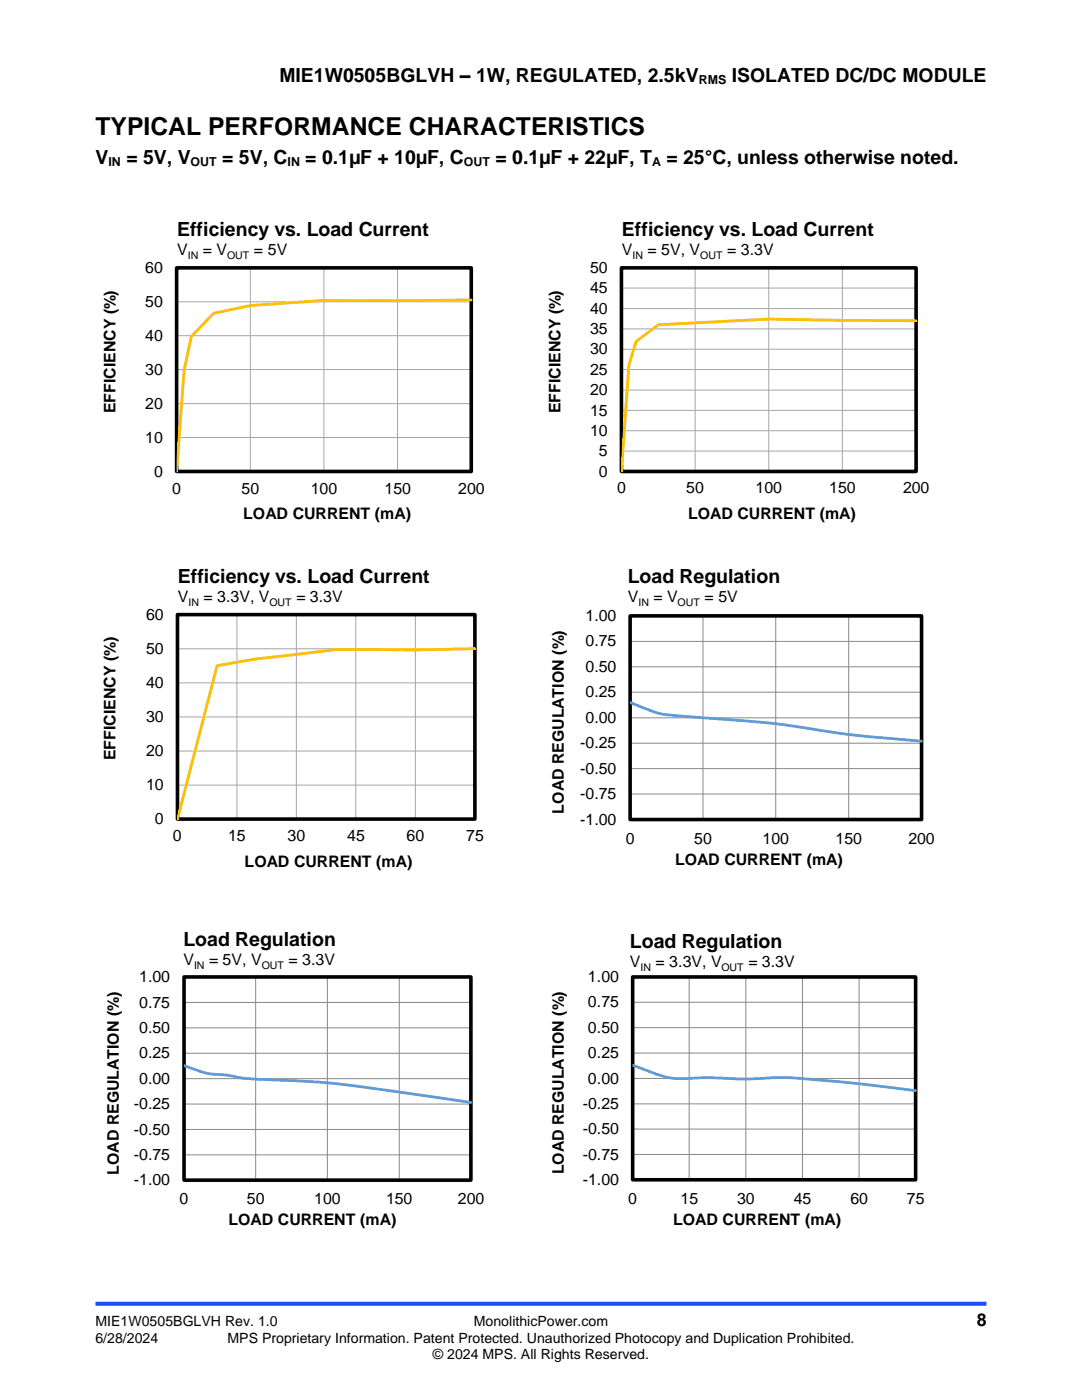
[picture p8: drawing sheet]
<svg xmlns="http://www.w3.org/2000/svg" width="216mm" height="279mm" viewBox="0 0 216 279" stroke-linecap="round" stroke-linejoin="round" font-family="sans-serif">
<defs><g id="words">
<text font-size="4.9" x="19" y="27">TYPICAL PERFORMANCE CHARACTERISTICS</text>
<g font-size="3.9">
<text x="55.7" y="16.3">MIE1W0505BGLVH – 1W, REGULATED, 2.5kV</text>
<text x="146" y="16.3">ISOLATED DC/DC MODULE</text>
<text x="19" y="32.7">V</text>
<text x="25.2" y="32.7">= 5V, V</text>
<text x="44.3" y="32.7">= 5V, C</text>
<text x="60.9" y="32.7">= 0.1µF + 10µF, C</text>
<text x="98.9" y="32.7">= 0.1µF + 22µF, T</text>
<text x="133" y="32.7">= 25°C, unless otherwise noted.</text>
<text x="35.3" y="47.1">Efficiency vs. Load Current</text>
<text x="124.1" y="47.1">Efficiency vs. Load Current</text>
<text x="35.5" y="116.3">Efficiency vs. Load Current</text>
<text x="125.3" y="116.4">Load Regulation</text>
<text x="36.6" y="188.8">Load Regulation</text>
<text x="125.7" y="189.2">Load Regulation</text>
</g>
<text font-size="3.5" x="194.9" y="264.6">8</text>
<g font-size="3.2">
<text x="35.3" y="50.9">V</text>
<text x="40.5" y="50.9">= V</text>
<text x="50.7" y="50.9">= 5V</text>
<text x="124.1" y="50.9">V</text>
<text x="129.2" y="50.9">= 5V, V</text>
<text x="145.1" y="50.9">= 3.3V</text>
<text x="29" y="54.5">60</text>
<text x="117.7" y="58.5">45</text>
<text x="117.7" y="54.5">50</text>
<text x="29" y="61.2">50</text>
<text x="117.7" y="62.6">40</text>
<text x="29" y="68">40</text>
<text x="117.7" y="70.7">30</text>
<text x="117.7" y="66.7">35</text>
<text x="29" y="74.8">30</text>
<text x="117.7" y="74.8">25</text>
<text x="23.1" y="82.5" transform="rotate(-90 23.1 82.5)">EFFICIENCY (%)</text>
<text x="29" y="81.6">20</text>
<text x="111.8" y="82.5" transform="rotate(-90 111.8 82.5)">EFFICIENCY (%)</text>
<text x="117.7" y="82.9">15</text>
<text x="117.7" y="78.9">20</text>
<text x="29" y="88.3">10</text>
<text x="117.7" y="87">10</text>
<text x="30.7" y="95.1">0</text>
<text x="119.5" y="95.1">0</text>
<text x="119.5" y="91.1">5</text>
<text x="34.4" y="98.5">0</text>
<text x="48.2" y="98.5">50</text>
<text x="62" y="98.5">100</text>
<text x="76.7" y="98.5">150</text>
<text x="91.4" y="98.5">200</text>
<text x="123.1" y="98.4">0</text>
<text x="136.9" y="98.4">50</text>
<text x="150.8" y="98.4">100</text>
<text x="165.5" y="98.4">150</text>
<text x="180.2" y="98.4">200</text>
<text x="48.5" y="103.6">LOAD CURRENT (mA)</text>
<text x="137.3" y="103.6">LOAD CURRENT (mA)</text>
<text x="29.1" y="123.7">60</text>
<text x="35.5" y="120.1">V</text>
<text x="40.6" y="120.1">= 3.3V, V</text>
<text x="59.1" y="120.1">= 3.3V</text>
<text x="116.8" y="123.9">1.00</text>
<text x="125.3" y="120.2">V</text>
<text x="130.4" y="120.2">= V</text>
<text x="140.6" y="120.2">= 5V</text>
<text x="29.1" y="130.5">50</text>
<text x="116.8" y="129">0.75</text>
<text x="29.1" y="137.3">40</text>
<text x="116.8" y="134.1">0.50</text>
<text x="116.8" y="139.2">0.25</text>
<text x="29.1" y="144.1">30</text>
<text x="115.8" y="149.3">-0.25</text>
<text x="116.8" y="144.3">0.00</text>
<text x="23.1" y="151.7" transform="rotate(-90 23.1 151.7)">EFFICIENCY (%)</text>
<text x="29.1" y="150.9">20</text>
<text x="115.8" y="154.4">-0.50</text>
<text x="29.1" y="157.7">10</text>
<text x="115.8" y="159.5">-0.75</text>
<text x="30.9" y="164.5">0</text>
<text x="34.5" y="167.9">0</text>
<text x="45.5" y="167.9">15</text>
<text x="57.4" y="167.9">30</text>
<text x="69.3" y="167.9">45</text>
<text x="81.1" y="167.9">60</text>
<text x="93" y="167.9">75</text>
<text x="112.5" y="162.4" transform="rotate(-90 112.5 162.4)">LOAD REGULATION (%)</text>
<text x="115.8" y="164.6">-1.00</text>
<text x="48.8" y="173">LOAD CURRENT (mA)</text>
<text x="124.9" y="168.4">0</text>
<text x="134.7" y="172.6">LOAD CURRENT (mA)</text>
<text x="138.5" y="168.4">50</text>
<text x="152.2" y="168.4">100</text>
<text x="166.7" y="168.4">150</text>
<text x="181.3" y="168.4">200</text>
<text x="27.8" y="196">1.00</text>
<text x="36.6" y="192.6">V</text>
<text x="41.7" y="192.6">= 5V, V</text>
<text x="57.6" y="192.6">= 3.3V</text>
<text x="117.3" y="196">1.00</text>
<text x="125.7" y="193">V</text>
<text x="130.8" y="193">= 3.3V, V</text>
<text x="149.3" y="193">= 3.3V</text>
<text x="27.8" y="201.1">0.75</text>
<text x="117.3" y="201.1">0.75</text>
<text x="27.8" y="206.1">0.50</text>
<text x="117.3" y="206.1">0.50</text>
<text x="27.8" y="211.2">0.25</text>
<text x="117.3" y="211.2">0.25</text>
<text x="26.7" y="221.4">-0.25</text>
<text x="27.8" y="216.3">0.00</text>
<text x="116.3" y="221.3">-0.25</text>
<text x="117.3" y="216.2">0.00</text>
<text x="26.7" y="226.4">-0.50</text>
<text x="116.3" y="226.4">-0.50</text>
<text x="26.7" y="231.5">-0.75</text>
<text x="116.3" y="231.4">-0.75</text>
<text x="23.7" y="234.4" transform="rotate(-90 23.7 234.4)">LOAD REGULATION (%)</text>
<text x="26.7" y="236.6">-1.00</text>
<text x="112.5" y="234.4" transform="rotate(-90 112.5 234.4)">LOAD REGULATION (%)</text>
<text x="116.3" y="236.5">-1.00</text>
<text x="35.8" y="240.3">0</text>
<text x="45.6" y="244.5">LOAD CURRENT (mA)</text>
<text x="49.3" y="240.3">50</text>
<text x="62.7" y="240.3">100</text>
<text x="77" y="240.3">150</text>
<text x="91.4" y="240.3">200</text>
<text x="125.4" y="240.3">0</text>
<text x="134.3" y="244.5">LOAD CURRENT (mA)</text>
<text x="135.8" y="240.3">15</text>
<text x="147.1" y="240.3">30</text>
<text x="158.4" y="240.3">45</text>
<text x="169.7" y="240.3">60</text>
<text x="181" y="240.3">75</text>
</g>
<g font-size="2.8">
<text x="19" y="264.6">MIE1W0505BGLVH Rev. 1.0</text>
<text x="19" y="267.9">6/28/2024</text>
<text x="45.4" y="267.9">MPS Proprietary Information. Patent Protected. Unauthorized Photocopy and Duplication Prohibited.</text>
<text x="94.6" y="264.6">MonolithicPower.com</text>
<text x="86.4" y="271.2">© 2024 MPS. All Rights Reserved.</text>
</g>
<g font-size="2.5">
<text x="139.4" y="16.7">RMS</text>
<text x="21.6" y="33.1">IN</text>
<text x="38" y="33.1">OUT</text>
<text x="57.4" y="33.1">IN</text>
<text x="92.5" y="33.1">OUT</text>
<text x="130.1" y="33.1">A</text>
</g>
<g font-size="2.1">
<text x="37.5" y="51.7">IN</text>
<text x="45.3" y="51.7">OUT</text>
<text x="126.2" y="51.7">IN</text>
<text x="139.7" y="51.7">OUT</text>
<text x="37.6" y="120.9">IN</text>
<text x="53.7" y="120.9">OUT</text>
<text x="127.4" y="120.9">IN</text>
<text x="135.2" y="120.9">OUT</text>
<text x="38.7" y="193.4">IN</text>
<text x="52.2" y="193.4">OUT</text>
<text x="127.8" y="193.7">IN</text>
<text x="143.9" y="193.7">OUT</text>
</g>
</g></defs>
<path d="M19 260.2h177.8" fill="none" stroke="#1c4eff" stroke-width=".79" stroke-linecap="butt"/>
<g fill="none" stroke="#a6a6a6" stroke-width=".2">
<path d="M35.3 53.4h58.8v40.7h-58.8zM50 53.4v40.7M64.6 53.4v40.7M79.3 53.4v40.7M124 53.4h58.8v40.7h-58.8zM124 57.5h58.8M138.7 53.4v40.7M153.4 53.4v40.7M168.1 53.4v40.7M35.3 60.2h58.8M35.3 67h58.8M35.3 73.8h58.8"/>
<path d="M124 61.6h58.8M124 65.6h58.8M124 69.7h58.8M124 73.8h58.8M124 77.9h58.8M35.3 80.6h58.8M35.3 87.3h58.8M124 81.9h58.8M124 86h58.8M124 90h58.8M35.4 122.7h59.3v40.8h-59.3zM35.4 129.5h59.3"/>
<path d="M35.4 136.3h59.3M47.3 122.7v40.8M59.1 122.7v40.8M71 122.7v40.8M82.9 122.7v40.8M35.4 143.1h59.3M35.4 149.9h59.3M35.4 156.7h59.3"/>
</g>
<path d="M35.2 53.5h58.8v40.6h-58.8zM124 53.5h58.8v40.6h-58.8zM35.4 122.7h59.4v40.8h-59.4zM125.7 122.9h58.2v40.7h-58.2zM36.7 195h57.3v40.5h-57.3zM126.2 195h56.5v40.5h-56.5z" fill="none" stroke="#000" stroke-width=".72" stroke-linecap="butt"/>
<path d="M94 59.9l-29.3 .1-14.8 1-7.3 1.5-4.4 4.7-1.5 6.8-1.5 20.1M182.8 64l-29.4-.3-22 1.1-4.5 3.4-1.4 4.7-1.5 21.2M94.8 129.5l-11.9 .2-15.9-.1-15.8 1.9-7.9 1.3-7.9 30.7" fill="none" stroke="#ffc000" stroke-width=".55"/>
<g fill="none" stroke="#898989" stroke-width=".2">
<path d="M125.8 122.9h58.1v40.7M125.8 128h58.1M125.8 133.1h58.1M125.8 138.1h58.1M140.3 122.9v40.7M154.8 122.9v40.7M169.3 122.9v40.7M125.8 143.3h58.1M125.8 148.3h58.1M125.8 153.4h58.1M125.8 158.5h58.1M36.7 195h57.3v40.5"/>
<path d="M51 195v40.5M65.3 195v40.5M79.7 195v40.5M126.3 195h56.4v40.5M137.5 195v40.5M148.8 195v40.5M160.1 195v40.5M171.4 195v40.5M36.7 200.1h57.3M36.7 205.1h57.3M36.7 210.2h57.3M36.7 215.3h57.3"/>
<path d="M126.3 200h56.4M126.3 205.1h56.4M126.3 210.2h56.4M126.3 215.2h56.4M36.7 220.3h57.3M36.7 225.4h57.3M36.7 230.5h57.3M126.3 220.3h56.4M126.3 225.3h56.4M126.3 230.4h56.4"/>
</g>
<path d="M125.8 122.9v40.7h58.1M36.7 195v40.5h57.3M126.3 195v40.5h56.4" fill="none" stroke="#000" stroke-width=".2"/>
<path d="M125.7 140.2l2.8 1.1a17.9 17.9 0 0 0 7.8 1.6l2.8 .2a224.1 224.1 0 0 1 29 3.3l15.8 1.5M36.7 212.7l.7 .2a18 18 0 0 0 7.9 1.7 38.4 38.4 0 0 0 9.7 .9 200.1 200.1 0 0 1 27 2.8l12 1.7M126.2 212.6l.9 .3a25.6 25.6 0 0 0 8.3 2.4 102.1 102.1 0 0 1 13.4 0h.9a70 70 0 0 1 15.8 .4l6.8 .7 10.4 1.3" fill="none" stroke="#5b9bd5" stroke-width=".55"/>
<use href="#words"/>
</svg>
